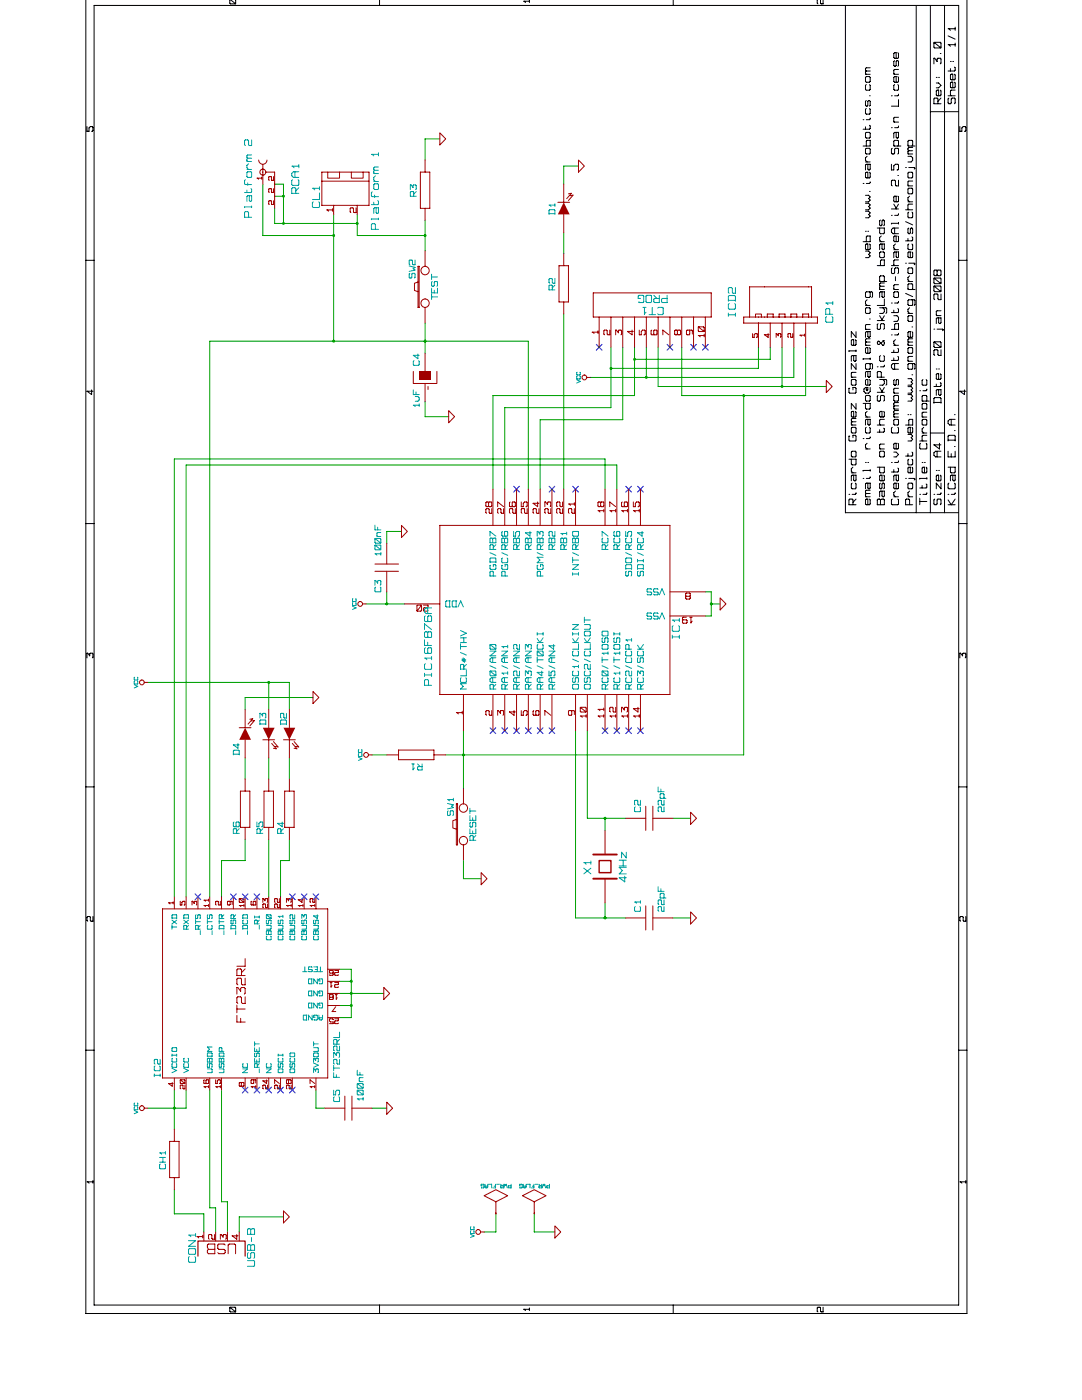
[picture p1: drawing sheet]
<svg xmlns="http://www.w3.org/2000/svg" width="216mm" height="279mm" viewBox="0 0 216 279" stroke-linecap="round" stroke-linejoin="round" font-family="sans-serif">
<g fill="none" stroke="#000" stroke-width=".2">
<path d="M45.9 -.1v.7l.1 .2h.9l.1-.2v-.7M46 -.1l1 .9M75.7 -.1v1.2M105.6 0v.5M134.3 -.1v1.2M163.1 -.1v.7l.1 .2M164.2 -.1v.9h-.3l-.2-.2v-.7M192.9 -.1v262.2h-175.8v-262.2M18.8 1.1h172.5v259.4h-172.5zM104.5 .2h1.1M104.6 .2l.3 .3M168.7 1.1v101.2h22.6"/>
<path d="M172.7 14.8h.9M172.9 15.3h.6l.1 .2v.7l-.1 .2h-.6l-.2-.2v-.7zM172.9 14.2h.7M172.9 16.9l-.2 .1v.8l.2 .2h.6l.1-.2v-.8l-.1-.1M172.9 14.2l-.2 .1v.4l.2 .1M173.5 19.1h.1M173.6 13.5h-.7l-.2 .2v.3l.2 .2M177.9 19.1h.1M178.3 14.8h1M178.5 12.1l-.2 .2v.8l.2 .1 .3-.1v-.8l.3-.2 .2 .2v.8l-.2 .1M178.5 16.9l-.2 .1v.8l.2 .2h.6l.2-.2v-.8l-.2-.1M179.1 15.3l.2 .2v.7l-.2 .2h-.6l-.2-.2v-.7l.2-.2h.3v1.1"/>
<path d="M179.1 10.5l.2 .2v.8l-.2 .1h-.6l-.2-.1v-.8l.2-.2h.3v1.1M179.3 18.8l-.2 .3h-.6M179.3 19.9v1.3h-1.4M179.3 13.9h-.8l-.2 .1v.7l.2 .1M182.8 1.1v101.2M185.6 1.1v101.2M186.4 12.8v-1.2h.1l.5 .7v-.5l.2-.2h.4l.2 .2v.8l-.2 .2M186.4 8.4l1.4 1.2M186.5 8.4h1.1l.2 .2v.8l-.2 .2h-1.1l-.1-.2v-.8zM186.8 16.6h.5l.5 .4-.5 .5h-.5M186.8 15.5h.2M187.3 15.5h.2"/>
<path d="M187.6 18l.2 .2v.7l-.2 .2h-.6l-.2-.2v-.7l.2-.2h.3v1.1M187.6 10.7h.2M187.8 19.6l-.6 .6M188.5 1.1v101.2M189.2 19.1h1.4M189.2 8.9h1.4M189.2 7.2l1.4 .6M189.2 5.7h1.4M189.3 19.6l-.1 .1v.8l.1 .2h.3l.2-.2v-.8l.2-.1h.4l.2 .1v.8l-.2 .2M189.3 8.9l.3 .3M189.3 5.7l.3 .4M189.6 13.7v.5"/>
<path d="M189.6 12.3h.2M190.1 12.3h.2M190.4 13.4l.2 .1v.5l-.2 .2h-1.2M190.4 14.8l.2 .2v.8l-.2 .1h-.6l-.2-.1v-.8l.2-.2h.3v1.1M190.4 16.4l.2 .2v.8l-.2 .1h-.6l-.2-.1v-.8l.2-.2h.3v1.1M190.6 5.4v.7M190.6 8.6v.6M190.6 18h-.8l-.2 .2v.7l.2 .2M17.4 25.3v.9h.4v-.7l.2-.2h.4l.1 .8-.2 .1M172.2 29.1h1.4v-1.1h-.6l-.1 .2v.9M172.2 36.6h.2M172.2 23.9h.2"/>
<path d="M172.7 39h.6l.3 .3-.3 .3 .3 .3-.3 .4h-.6M172.7 32.3h.9M172.7 25.3v.5M172.9 29.6h.6l.1 .2v.8l-.1 .1h-.6l-.2-.1v-.8zM172.9 26.4h.6l.1 .2v.8l-.1 .2h-.6l-.2-.2v-.8zM172.9 20.1l-.2 .1v.8l.2 .2 .3-.2v-.8l.3-.1 .1 .1v.8l-.1 .2M172.9 21.6l-.2 .2v.8l.2 .2h.6l.1-.2v-.8l-.1-.2M173 31.2l-.3 .3v.5l.3 .3M173.2 32.8v.9l.1 .2 .3-.2v-.9h-.7l-.2 .2v.9M173.5 34.4l.1 .1v.8l-.1 .2h-.6l-.2-.2v-.8l.2-.1h.3v1.1M173.5 25l.1 .1v.5l-.1 .2h-1.3M173.5 38.2h.1"/>
<path d="M173.6 23.6l-.1 .3h-.6M173.6 36.3l-.1 .3h-.6M177.9 32.8v1.1h.4v-.8l.4-.3h.4l.2 .2v.7l-.3 .2M177.9 25.5h.1M178 29.6l-.1 .2v.8l.1 .1h.3l.2-.1v-.8l.2-.2h.4l.2 .2v.8l-.2 .1M178.3 29.1h1.5M178.3 24.4h1M178.5 29.1l-.2-.1v-.8l.2-.2h.6l.2 .2v.8l-.2 .1M178.8 26.4v1l.2 .2 .3-.2v-1h-.8l-.2 .2v1M179.1 39.1l.2 .2v.8l-.2 .2h-.6l-.2-.2v-.8l.2-.2h.3v1.2M179.1 35h.2M179.3 36v1.1h-.5l-.1-.2v-.8l-.2-.1h-.5l-.1 .1v.8l.1 .2"/>
<path d="M179.3 25.1l-.2 .4h-.6M179.3 23.4h-.8l-.2 .2v.6l.2 .2M180.7 33.4h.2M181.2 31.2h.6l.3 .3v.5l-.3 .3h-.6M181.2 37.1h.9M181.2 30.7h.9M181.2 29.1h1.4M181.3 29.1l-.1-.1v-.8l.1-.2h.7l.1 .2v.8l-.1 .1M181.3 30.1l-.1 .2v.3l.1 .1M181.3 34.4h.7l.1 .1v.8l-.1 .2h-.7l-.1-.2v-.8zM181.3 37.6h.7l.1 .1v.8l-.1 .2h-.7l-.1-.2v-.8zM181.3 33.4h1.1l.2 .2-.2 .1"/>
<path d="M181.3 30.1h.8M181.5 39.1l-.3 .4v.4l.3 .4M182.1 29.4h-.8l-.1 .2v.3l.1 .2M182.1 36.1h-.8l-.1 .2v.6l.1 .2M185.6 22.3h5.7M187.2 20.7v-1l-.2-.1h-.5l-.1 .1v1h1.4M191.5 25.3v.9h.4v-.7l.3-.2h.4l.1 .8-.3 .1M17.1 51.9h1.7M172.2 48.2h1.4v-1.1h-.6l-.1 .2v.9M172.7 50.1h.6l.3 .4-.3 .3 .3 .3-.3 .3h-.6M172.7 42.2h.6l.3 .3-.3 .3 .3 .3-.3 .4h-.6M172.7 40.6h.6l.3 .3-.3 .3 .3 .3-.3 .4h-.6"/>
<path d="M172.7 46.2h.2M173 59.8l-.3 .3v.5l.3 .4M173.2 46.2h.1M173.5 58.2l.1 .2v.8l-.1 .2h-.6l-.2-.2v-.8l.2-.2h1l.2 .2v.8l-.2 .2M173.5 48.7l.1 .2v.8l-.1 .1h-.6l-.2-.1v-.8l.2-.2h.3v1.1M175 45.5h1.5v1l-.2 .1h-.6l-.2-.1v-1M175 53h1.5v-1.1h-.7l-.1 .1v1M175.5 57.8h1M175.5 56.2h1.4M175.5 48.2h1M175.7 50.3h.6l.2 .2v.7l-.2 .2h-.6l-.2-.2v-.7zM175.7 43.9l-.2 .2v.8l.2 .2 .3-.2v-.8l.3-.2 .2 .2v.8l-.2 .2"/>
<path d="M175.7 56.2l-.2-.2v-.8l.2-.1h.6l.2 .1v.8l-.2 .2M175.7 57.1l-.2 .2v.3l.2 .2M175.7 57.1h.8M175.8 47.1l-.3 .3v.5l.3 .3M176 58.2v1l.2 .2 .3-.2v-1h-.8l-.2 .2v1M176 48.7v1l.2 .1 .3-.1v-1h-.8l-.2 .2v.9M176.5 59.7v1.3h-1.5M176.5 56.5h-.8l-.2 .1v.4l.2 .1M177.9 53h1.4M177.9 43h.1M177.9 41.7h1.4M178 53.5l-.1 .1v.8l.1 .2h.3l.2-.2v-.8l.2-.1h.4l.2 .1v.8l-.2 .2"/>
<path d="M178.3 57.8h1M178.3 49.8h1M178.3 40.7l.5 .8M178.5 58.2h.6l.2 .2v.8l-.2 .2h-.6l-.2-.2v-.8zM178.5 45.5v1.1M178.7 48.7l-.4 .3v.5l.4 .3M178.7 55.2v.8M178.8 50.3v.9l.2 .2 .3-.2v-.9h-.8l-.2 .2v.9M178.8 41.5v.2M179.1 47.1l.2 .2v.8l-.2 .1h-.6l-.2-.1v-.8l.2-.2h.3v1.1M179.3 45.5h-1.1l-.3 .3v.5l.3 .3h1.1M179.3 42.6l-.2 .4h-.6"/>
<path d="M179.3 44.4v.3M179.3 44.6h-1.4v.1M179.3 51.9h-.8l-.2 .1v.8l.2 .2M179.3 56.8h-.8l-.2 .2v.6l.2 .2M179.3 40.7l-.5 .8M180.7 58.6l1.4 .6M180.7 52.5h.2M180.7 44.2l1.4 .7M180.7 41.9h1.4M181.2 47.6v.5M181.2 57.8h1.4M181.2 56.2h.9"/>
<path d="M181.2 40.3h.9M181.3 48.7l-.1 .2v.8l.1 .1h.7l.1-.1v-.8l-.1-.2M181.3 42.3l-.1 .2v.8l.1 .2h.7l.1-.2v-.8l-.1-.2M181.3 45.5l-.1 .2v.8l.1 .1 .3-.1v-.8l.4-.2 .1 .2v.8l-.1 .1M181.3 53.5h.7l.1 .1v.8l-.1 .2h-.7l-.1-.2v-.8zM181.3 57.8l-.1-.2v-.8l.1-.2h.7l.1 .2v.8l-.1 .2M181.3 52.5h1.1l.2 .2-.2 .1M181.5 55.1l-.3 .3v.5l.3 .3M182 59.8l.1 .2v.8l-.1 .2h-.7l-.1-.2v-.8l.1-.2h1.1l.2 .2v.8l-.2 .2M182 50.3l.1 .2v.7l-.1 .2h-.7l-.1-.2v-.7l.1-.2h.3v1.1M182 47.3l.1 .1v.5l-.1 .2h-1.3M182.1 40.7h-.8l-.1 .2v.8l.1 .2"/>
<path d="M186.4 57.1l1.4 1.1M186.4 55.5l1.4 1.1M186.5 55.5h1.1l.2 .2v.8l-.2 .1h-1.1l-.1-.1v-.8zM186.5 57.1h1.1l.2 .1v.8l-.2 .2h-1.1l-.1-.2v-.8zM187 54.1l-.2-.2h-.3l-.1 .2v.8l.1 .1h.3l.2-.1M187 54.1l.2-.2h.4l.2 .2v.8l-.2 .1h-.4l-.2-.1M187 54.1v.8M187.8 58.7v1.1h-.5l-.1-.2v-.8l-.2-.1h-.5l-.1 .1v.8l.1 .2M191.3 51.9h1.6M18.3 77.8v1l-.9-.7h1.1M169.6 77.5h-.2v.8l.2 .2h1.1l.1-.2v-.8l-.1-.2h-.5v.5M169.9 75.3h.9"/>
<path d="M170 75.7h.7l.1 .2v.8l-.1 .2h-.7l-.1-.2v-.8zM170.3 71v.9l.2 .2 .3-.2v-.9h-.8l-.1 .1v1M170.7 67.8l.1 .2v.7l-.1 .2h-.7l-.1-.2v-.7l.1-.2h.3v1.1M170.8 70h-1.4v.2M170.8 66.2v1.1l-.9-1.1v1.1M170.8 69.9v.3M170.8 72.6v1.1l-.9-1.1v1.1M170.8 74.3h-.8l-.1 .2v.6l.1 .2M172.7 68.9h.9M172.7 61h.9M172.7 65.7h.9M172.9 78.9h.6l.1 .2v.8l-.1 .2h-.6l-.2-.2v-.8z"/>
<path d="M172.9 77.3v.5l.1 .2 .2-.2v-.5h-.5l-.3 .3v.5l.3 .4h.6l.3-.4v-.8M172.9 68.3h.7M172.9 61.4h.6l.1 .2v.8l-.1 .2h-.6l-.2-.2v-.8zM172.9 68.3l-.2 .1v.3l.2 .2M173.2 66.2v1l.1 .1 .3-.1v-1h-.7l-.2 .2v.9M173.2 74.1v1l.1 .2 .3-.2v-1h-.7l-.2 .2v1M173.5 75.7l.1 .2v.8l-.1 .2h-.6l-.2-.2v-.8l.2-.2h.3v1.2M173.5 69.4l.1 .1v.8l-.1 .2h-.6l-.2-.2v-.8l.2-.1h.3v1.1M173.5 72.6l.1 .1v.8l-.1 .2h-.6l-.2-.2v-.8l.2-.1h1l.2 .1v.8l-.2 .2M173.5 63.7h.1M173.6 67.6h-.7l-.2 .2v.3l.2 .2M173.6 64.8h-.7l-.2 .1v.7l.2 .1"/>
<path d="M173.6 71.4v.4M173.6 71.6h-1.4v.2M175 78.3h1.5M175 73.2h.2M175 64h1.5M175.2 78.9l-.2 .2v.8l.2 .2h.3l.2-.2v-.8l.1-.2h.5l.2 .2v.8l-.2 .2M175.2 64.6l-.2 .2v.8l.2 .1h.3l.2-.1v-.8l.1-.2h.5l.2 .2v.8l-.2 .1M175.5 75.7h1.3l.1 .2v.8l-.1 .2M175.5 77.3l.5 .8M175.5 61.4h1.3l.1 .2v.8l-.1 .2M175.5 63l.5 .8M175.7 71l-.2 .1v.8l.2 .2h.6l.2-.2v-.8l-.2-.1"/>
<path d="M175.8 75.3v-1l-.1-.2h-.5l-.2 .2v1h1.5M176 63.8v.2M176 78.1v.2M176.2 75.7l.3 .4v.4l-.3 .4h-.7M176.2 68a.65 .65 0 0 1 .1 .9h-.1l-.8-.8h-.2l-.2 .3 .2 .3h.2l1.1-.7M176.2 61.4l.3 .3v.5l-.3 .4h-.7M176.5 72.9l-.2 .3h-.6M176.5 77.3l-.5 .8M176.5 63l-.5 .8M177.9 65.7h1.4v-1.1h-.6l-.2 .2v.9M177.9 66.8h.1M177.9 60.5h.1"/>
<path d="M178.3 63h.7l.3 .3v.5l-.3 .3h-.7M178.3 78.5h1M178.3 68.9h1M178.3 61.9v.5M178.3 69.9v.4M178.3 71.4v.5M178.5 78.9h.6l.2 .2v.8l-.2 .2h-.6l-.2-.2v-.8zM178.5 75.7l-.2 .2v.8l.2 .2 .3-.2v-.8l.3-.2 .2 .2v.8l-.2 .2M178.5 72.6v1.1M178.7 67.8l-.4 .3v.5l.4 .3M179.1 61.6l.2 .1v.5l-.2 .2h-1.2M179.1 69.5l.2 .2v.5l-.2 .1h-1.2"/>
<path d="M179.1 71.1l.2 .2v.5l-.2 .1h-1.2M179.3 72.6h-1.1l-.3 .3v.5l.3 .3h1.1M179.3 60.1l-.2 .4h-.6M179.3 66.5l-.2 .3h-.6M179.3 77.5h-.8l-.2 .1v.7l.2 .2M181.2 78.8h.6l.3 .3-.3 .3 .3 .3-.3 .4h-.6M181.2 75.6h.6l.3 .3-.3 .3 .3 .3-.3 .4h-.6M181.2 77.2h.6l.3 .3-.3 .3 .3 .3-.3 .4h-.6M181.2 72.1h.9M181.2 68.9h.9M181.2 62.6h.9M181.3 63h.7l.1 .2v.8l-.1 .1h-.7l-.1-.1v-.8z"/>
<path d="M181.3 68.3l-.1 .1v.3l.1 .2M181.3 69.4h.7l.1 .1v.8l-.1 .2h-.7l-.1-.2v-.8zM181.3 68.3h.8M181.5 61.4l-.3 .3v.5l.3 .4M182 72.6l.1 .1v.8l-.1 .2h-.7l-.1-.2v-.8l.1-.1h1.1l.2 .1v.8l-.2 .2M182 66.2l.1 .2v.8l-.1 .1h-.7l-.1-.1v-.8l.1-.2h.3v1.1M182 74.8h.1M182 65.3h.1M182.1 67.6h-.8l-.1 .2v.3l.1 .2M182.1 71.1h-.8l-.1 .2v.6l.1 .2M183.5 78h.2M184.2 75.7l-.2 .2v.8l.2 .2h.6l.1-.2v-.8l-.1-.2"/>
<path d="M184.9 77.6l-.1 .4h-.6M186.4 68.2l1.4 1.1M186.4 65.7h.1M186.5 68.2h1.1l.2 .2v.8l-.2 .1h-1.1l-.1-.1v-.8zM186.8 76.7v.4M186.8 73.6h.2M186.8 63h1M187 65.7h1.1l.1 .1-.1 .2M187.3 63.4v1l.2 .2 .3-.2v-1h-.8l-.2 .2v1M187.3 77.8v.9l.2 .2 .3-.2v-.9h-.8l-.2 .1v1M187.3 73.6h.2M187.6 74.6l.2 .1v.8l-.2 .2h-.6l-.2-.2v-.8l.2-.1h.3v1.1"/>
<path d="M187.6 76.3l.2 .2v.5l-.2 .1h-1.2M187.8 69.8v1.1h-.5l-.1-.1v-.8l-.2-.2h-.5l-.1 .2v.8l.1 .1M187.8 62h-.8l-.2 .2v.6l.2 .2M192.4 77.8v1l-.9-.7h1.2M169.4 98.7h.2M169.4 91.6h1.4v1l-.1 .2h-.7l-.1-.2v-1M169.6 87h-.2v.8l.2 .2h1.1l.1-.2v-.8l-.1-.1h-.5v.5M169.9 94.4h.9M169.9 84.8h.9M170 96.4l-.1 .2v.8l.1 .2h.7l.1-.2v-.8l-.1-.2M170 90.1h.7l.1 .1v.8l-.1 .2h-.7l-.1-.2v-.8zM170 85.3h.7l.1 .2v.7l-.1 .2h-.7l-.1-.2v-.7z"/>
<path d="M170 84.2l-.1 .1v.4l.1 .1M170 84.2h.8M170.2 93.2l-.3 .4v.4l.3 .4M170.3 94.8v1l.2 .2 .3-.2v-1h-.8l-.1 .2v1M170.7 82.1l.1 .2v.8l-.1 .1h-.7l-.1-.1v-.8l.1-.2h.3v1.1M170.8 98.3l-.1 .4h-.7M170.8 99.6l-.6 .7M170.8 80.5v1.1l-.9-1.1v1.1M170.8 83.5h-.8l-.1 .2v.3l.1 .2M172.2 95.5h.2M172.2 80.5h1.4v1l-.1 .1h-.6l-.2-.1v-1M172.2 87.5h.2"/>
<path d="M172.7 92.3h.2M172.7 89.6h.9M172.7 83.2h.9M172.7 99.1h.9M172.9 85.3l-.2 .2v.7l.2 .2h.6l.1-.2v-.7l-.1-.2M172.9 98.5l-.2 .2v.3l.2 .1M172.9 98.5h.7M173 82.1l-.3 .3v.5l.3 .3M173 88.5l-.3 .3v.5l.3 .3M173.2 96.4v1l.1 .2 .3-.2v-1h-.7l-.2 .2v1M173.2 83.7v1l.1 .1 .3-.1v-1h-.7l-.2 .2v.9M173.2 92.3h.1"/>
<path d="M173.5 99.6l.1 .2v.8l-.1 .1h-.6l-.2-.1v-.8l.2-.2h.3v1.1M173.6 93.9h-1.4v.1M173.6 95.1l-.1 .4h-.6M173.6 97.8h-.7l-.2 .2v.3l.2 .2M173.6 87.2l-.1 .3h-.6M173.6 93.7v.3M175 93.2h1.5v1l-.2 .2h-.6l-.2-.2v-1M175 84.8h1.5M175.2 99.6h.3l.2 .2 .6-.2 .2 .2v.9h-1.5v-.9zM175.5 89.6h1M175.5 85.8v.4M175.7 96.4l-.2 .2v.8l.2 .2 .3-.2v-.8l.3-.2 .2 .2v.8l-.2 .2"/>
<path d="M175.7 90.1h.6l.2 .1v.8l-.2 .2h-.6l-.2-.2v-.8zM175.7 99.8v.9M176 98v1l.2 .1 .3-.1v-1h-.8l-.2 .2v.9M176.3 94.8l.2 .2v.8l-.2 .2h-.6l-.2-.2v-.8l.2-.2h.3v1.2M176.3 82.1l.2 .2v.8l-.2 .1h-.6l-.2-.1v-.8l.2-.2h.3v1.1M176.3 85.5l.2 .1v.5l-.2 .1h-1.3M176.5 83.7h-.8l-.2 .2v.8l.2 .1M176.5 88.6h-.8l-.2 .2v.6l.2 .2M177.9 92.3h.1M178 99.6l-.1 .2v.8l.1 .1h1.1l.2-.1v-.8l-.2-.2M178 85.3l-.1 .2v.7l.1 .2h1.1l.2-.2v-.7l-.2-.2M178.3 90.2h.5l.5 .5-.5 .5h-.5"/>
<path d="M178.3 83.2h1M178.3 81.6h1M178.3 99.1h1M178.3 93.7v.5M178.5 83.7h.6l.2 .2v.8l-.2 .1h-.6l-.2-.1v-.8zM178.5 81l-.2 .2v.3l.2 .1M178.5 82.6l-.2 .2v.3l.2 .1M178.5 82.6h.8M178.5 81h.8M178.7 98l-.4 .3v.5l.4 .3M178.8 94.8v1l.2 .2 .3-.2v-1h-.8l-.2 .2v1M179.1 96.4l.2 .2v.8l-.2 .2h-.6l-.2-.2v-.8l.2-.2h.3v1.2"/>
<path d="M179.1 88.5l.2 .1v.8l-.2 .2h-.6l-.2-.2v-.8l.2-.1h.3v1.1M179.1 93.4l.2 .2v.4l-.2 .2h-1.2M179.3 92l-.2 .3h-.6M179.3 80.3h-.8l-.2 .2v.3l.2 .2M179.3 81.9h-.8l-.2 .2v.3l.2 .2M180.7 84.8h1.4v-1.1h-.6l-.2 .2v.9M180.7 95.5h.2M181.2 82.8h.1M181.2 86.7h.6l.3 .3-.3 .4 .3 .3-.3 .3h-.6M181.2 99.1h.9M181.2 90.5v.5M181.3 96.4h.7l.1 .2v.8l-.1 .2h-.7l-.1-.2v-.8z"/>
<path d="M181.3 95.5h1.1l.2 .1-.2 .2M181.3 91.6l-.1 .2v.8l.1 .2h.7l.1-.2v-.8l-.1-.2M181.5 98l-.3 .3v.5l.3 .3M181.6 82.8h.2M182 93.2l.1 .2v.8l-.1 .2h-.7l-.1-.2v-.8l.1-.2h.3v1.2M182 85.3l.1 .2v.7l-.1 .2h-.7l-.1-.2v-.7l.1-.2h.3v1.1M182 90.2l.1 .2v.5l-.1 .1h-1.3M183.5 98.7h.2M183.5 99.4v1.3M183.5 88h1.4M183.7 88.5l-.2 .1v.8l.2 .2h1.1l.1-.2v-.8l-.1-.1M184 96.9v.5"/>
<path d="M184 92.3h.2M184 86.4h.9M184 83.2h.9M184 80.1h1.4M184.2 80.1l-.2-.2v-.8l.2-.2h.6l.1 .2v.8l-.1 .2M184.2 83.7h.6l.1 .2v.8l-.1 .1h-.6l-.2-.1v-.8zM184.2 80.5h.6l.1 .2v.8l-.1 .1h-.6l-.2-.1v-.8zM184.3 85.3l-.3 .3v.5l.3 .3M184.5 92.3h.1M184.8 93.2l.1 .2v.8l-.1 .2h-.6l-.2-.2v-.8l.2-.2h.3v1.2M184.8 96.6l.1 .1v.5l-.1 .2h-1.3M184.9 98.3l-.1 .4h-.6"/>
<path d="M184.9 86.9h-.7l-.2 .1v.8l.2 .2M184.9 95.5h-1.4v.1M184.9 95.3v.3M184.9 82.3h-.7l-.2 .1v.7l.2 .1M185.6 86.4h2.9M186.4 80.3h1.4M186.4 80.5v-1l.1-.1h1.1l.2 .1v1M186.4 98.7h.1M186.5 99.6l-.1 .2v.8l.1 .1h.3l.2-.1v-.8l.2-.2h.4l.2 .2v.8l-.2 .1M186.8 93.9h.2M187 90.1v1.1M187.3 93.9h.2"/>
<path d="M187.5 88.5v1.1l-1.1-.8h1.4M187.6 94.8l.2 .2v.8l-.2 .2h-.6l-.2-.2v-.8l.2-.2h.3v1.2M187.8 90.1h-1.1l-.3 .3v.5l.3 .3h1.1M187.8 96.4v1.2l-1-1.2v1.2M187.8 98.3l-.2 .4h-.6M189.2 98.7h.1M189.2 88v-1l.1-.1h1.1l.2 .1v1M189.2 90.1v1.1h1.4v-1.1M189.2 93.2h1.4v1l-.2 .2h-.6l-.2-.2v-1M189.2 87.8h1.4M189.3 96.4l-.1 .2v.8l.1 .2h1.1l.2-.2v-.8l-.2-.2M189.8 83.7v1.1"/>
<path d="M189.8 90.5v.7M190.1 94.8v1l.2 .2 .3-.2v-1h-.8l-.2 .2v1M190.4 89.1h.2M190.4 85.9h.2M190.4 82.8h.2M190.6 99.6l-.8 1.1-.6-.9M190.6 98.3l-.2 .4h-.6M190.6 83.7h-1.1l-.3 .3v.5l.3 .3h1.1M17.1 104.5h1.7M170.2 100.7v-.9l-.2-.2h-.4l-.2 .2v.9h1.4M181.5 100.7v-.9l-.2-.2h-.4l-.2 .2v.9h1.4M183.5 100.1h1.4"/>
<path d="M189.2 100.7h1.4M191.3 104.5h1.6M17.4 131.3v-.9l.5 .5 .1-.5h.4l.1 .1-.1 .8M191.5 131.3v-.9l.6 .5 .1-.5h.4l.1 .1-.1 .8M17.1 157h1.7M191.3 157h1.6M18.5 182.9v.9h-.3l-.2-.1-.1-.8h-.4l-.1 .2v.6l.1 .1M192.7 182.9v.9h-.4l-.1-.1-.1-.8h-.4l-.2 .2v.6l.2 .1M17.1 209.6h1.7M191.3 209.6h1.6M17.4 235.9h1.1M17.5 235.9l.3 .2"/>
<path d="M18.5 235.6v.5M191.5 235.9h1.2M191.7 235.9l.2 .2M192.7 235.6v.5M45.9 260.9l1.1 .9M46 260.9h.9l.1 .1-.1 .8h-.9l-.1-.1v-.7zM75.7 260.5v1.6M104.5 261.3h1.1M104.6 261.3l.3 .3M105.6 261v.6M134.3 260.5v1.6M164.2 260.9v.9h-.3l-.2-.1-.1-.8h-.4l-.1 .1v.7l.1 .1"/>
</g>
<g fill="none" stroke="#a00000" stroke-width=".2">
<path d="M51.3 35.6h.9M51.4 35.6l.2 .2M51.6 31.9a.82 .82 0 0 0 .8 .9 .82 .82 0 0 0 .9-.9M52.2 35.3v.5M52.4 32.9v3.9M53 34.3h1.8v7.3M54.6 35.2v.8l-.4-.1-.2-.7-.4 .1 .1 .7M54.6 37.7v.7l-.4-.1-.2-.6h-.4l.1 .7M64.2 34.3h9.4v6.7h-9.4zM64.2 36.2h9.4M65.4 34.3v1.3h2.4v-1.3M70.1 34.3v1.3h2.4v-1.3"/>
<path d="M83.9 34.3h1.9v7.3h-1.9zM84.8 31.9v2.4M87.8 26.5l1.1 1.2-1.1 1.2zM115.4 31.9l1.2 1.2-1.2 1.2zM54.6 40.1v.7l-.4-.1-.2-.6-.4 .1 .1 .6M65.2 41.9h1.1M65.3 41.9l.3 .3M66.3 41.6v.6M66.6 41v1.8M71 41.5v.9h-.3l-.2-.1-.1-.8h-.4l-.1 .1v.7l.1 .1M71.3 41v1.8M83.4 56.3l-.7 .2v1.5l.7 .2"/>
<path d="M83.4 53.2h.2v8.1h-.2zM84.8 41.6v2.4M84.8 50v3.2M118.4 58.5h23.5v4.8h-23.5zM84.8 61.3v3.2M117.1 75.3h.7M118.1 66.3h1.2M118.3 66.3l.2 .3M119.3 66v.6M119.6 63.3v6M121.7 65.9v.9h-.4l-.1-.1-.2-.8h-.4l-.1 .1v.7l.1 .1M121.9 63.3v6"/>
<path d="M122.8 66.8v-.9l.6 .5 .1-.5h.4l.1 .1-.1 .8M124.3 63.3v6M126.1 65.9v.9l-.9-.7h1.2M126.6 63.3v6M127.6 65.9v.9h.4v-.7l.2-.2h.4l.1 .8-.2 .1M129 63.3v6M130.1 65.9l-.2 .1v.7l.2 .1h.9l.1-.8-.1-.1h-.4l-.1 .1 .1 .8M131.3 63.3v6M132.3 66.8v-.9l1.1 .9M133.7 63.3v6M135.2 66l-.2-.1-.4 .1v.7l.2 .1 .4-.1M135.2 66l.1-.1h.4l.1 .1-.1 .8h-.4l-.1-.1"/>
<path d="M135.2 66v.7M136 63.3v6M137.5 65.9l.1 .8-.1 .1h-.4l-.1-.1v-.7l.1-.1h.9l.2 .8M138.4 63.3v6M139.3 67h1.2M139.3 65.2l1.2 1M139.5 65.2h.9l.1 .2-.1 .8h-.9l-.2-.2v-.6zM139.5 67l.2 .2M140.5 66.7v.5M140.7 63.3v6M148.4 63.3h14.7v1.2h-14.7zM149.6 63.3v-6.1h12.3v6.1"/>
<path d="M150.2 66.6v.7h.3v-.5l.2-.2h.3l.1 .6-.2 .1M150.7 63.3v-.6h1.2v.6M151.3 64.5v4.8M153.1 63.3v-.6h1.2v.6M153.3 66.6v.7l-.8-.5h1M153.7 64.5v4.8M154.9 67.3v-.7l.4 .4v-.3l.4-.1v.7M155.5 63.3v-.6h1.1v.6M156 64.5v4.8M157.8 63.3v-.6h1.2v.6M158.2 66.6v.7l-.4-.1-.2-.6-.4 .1 .1 .6M158.4 64.5v4.8"/>
<path d="M159.6 66.9h.9M159.7 66.9l.2 .2M160.2 63.3v-.6h1.1v.6M160.5 66.7v.4M160.8 64.5v4.8M164.9 75.9l1.2 1.2-1.2 1.2zM89.5 82l1.2 1.2-1.2 1.2zM74.8 114h4.7M74.8 112.6h4.7M77.2 108.5v4.1M77.2 114v4.1M80.1 104.9l1.2 1.2-1.2 1.2z"/>
<path d="M143.7 119.3l1.2 1.2-1.2 1.2zM28.8 136.2h.7M62.5 138l1.1 1.2-1.1 1.2zM72.3 120.5h.7M73.5 150.7h.7M92.5 157.3v3.1M34.6 180v.4M34.8 179v2.4M36 179.9v.7h.3v-.5l.2-.2h.3l.1 .6-.2 .1M37.1 179v2.4M39.5 179v2.4M40.7 179.7h.9"/>
<path d="M40.8 179.7l.2 .2M41.6 179.4v.5M41.9 179v2.4M44 179.9v.7l-.4-.1-.1-.6-.5 .1 .1 .6M44.2 179v2.4M45.8 179.9l.1 .6h-.5l.1-.6h.7l.1 .6M46.6 179v2.4M47.7 179.4l.9-.1 .1 .7-.8 .1zM47.7 179.3l1 .8M48.9 179v2.4M50.2 179.9l-.1 .1 .1 .6h.7l.1-.6h-.5l.1 .6M51.3 179v2.4"/>
<path d="M53.6 179v2.4M55.7 179.3v.8l-.4-.1-.1-.7-.4 .1 .1 .7M56 179v2.4M58.3 179v2.4M60.3 179.3v.8l-.8-.5h1M60.7 179v2.4M62.8 179.3v.8l-.4-.1-.1-.7-.4 .1 .1 .7M63 179v2.4M91.1 163.6l-.7 .2v1.4l.7 .3M91.1 160.4h.2v8.2h-.2zM92.5 168.6v3.1M96 174.2l1.2 1.2-1.2 1.2z"/>
<path d="M137.8 162.1l1.2 1.2-1.2 1.2zM32.4 181.4h33v33.7h-33zM33.6 180.2h1M33.7 180.2l.2 .2M38.3 180.6v-.7l.4 .4v-.3l.5-.1v.7M40.7 180.7h.9M40.8 180.7l.2 .2M41.6 180.5v.4M47.3 198.4v-1.3h.2l.5 .7v-.5l.2-.2h.5l.2 .2v.9l-.2 .2M47.7 180.7h1M47.9 180.7l.2 .2M48.2 194.7v-1.1l-.2-.2h-.5l-.2 .2v1.1h1.6"/>
<path d="M48.7 180.5v.4M48.9 195.2v1.3h-.5l-.2-.1v-1l-.2-.2h-.5l-.2 .2v1l.2 .1M48.9 198.9v1.4h-.5l-.2-.2v-1l-.2-.2h-.5l-.2 .2v1l.2 .2M48.9 191.3v1.5h-1.6M48.9 193.4l-.7 .7M52.4 180.1v-.8l.5 .5v-.4l.4-.1v.8M53.4 180.4v.7h-.4l-.1-.7-.5 .1 .2 .6M55.7 180.4v.7h-.4l-.1-.7-.4 .1 .1 .6M57.2 180.7h.9M57.2 180.1v-.8l.4 .5v-.4l.4-.1v.8M57.3 180.7l.2 .2M58.1 180.5v.4"/>
<path d="M59.5 180.7h1M59.6 180.7l.2 .2M60.5 180.5v.4M61.9 180.7h.9M62 180.7l.2 .2M62.8 180.5v.4M65.4 198.3h2.4M65.4 195.9h2.4M65.4 193.4h2.4M65.8 199v-.5h.6v.5M65.8 199v.5h.6v-.5M65.8 199h.6"/>
<path d="M65.8 196.1h.5M66.1 196.1v1M66.3 196.7l-.2 .2M66.5 194.1l-.1 .1h-.6v-.5l.7 .1v.7l-.1 .1h-.6l-.1-.1M66.8 193.7h.7l-.1 .4h-.5l-.1 .1 .1 .4h.5l.1-.1M66.8 196.1h.7l-.1 .4h-.5l-.1 .1 .1 .5h.5l.1-.2M66.9 198.5h.4M67.1 198.5v1M67.3 199.1l-.2 .2M76.6 197.1l1.2 1.2-1.2 1.2zM137.8 182l1.2 1.2-1.2 1.2zM34.4 216v.8l-.8-.6h1"/>
<path d="M34.8 215.1v2.4M36 215.6l.8-.1 .1 .6-.8 .1zM36 215.5l.9 .7M36.9 216.6v.7l-.4-.1-.1-.6-.4 .1 .1 .6M37.1 215.1v2.4M40.7 216.9h.9M40.8 215.5l-.1 .1 .1 .6h.7l.1-.6h-.5l.1 .6M40.8 216.9l.2 .2M41.6 216.7v.4M41.9 215.1v2.4M43 215.5v.7h.4v-.5l.2-.2h.3l.1 .6-.2 .1M43 216.9h1"/>
<path d="M43.1 216.9l.3 .2M44 216.7v.4M44.2 215.1v2.4M47.3 202.6v1.4h1.6M47.3 200.6v1.5M47.3 201.4h1.6M48 203.2v.8M48.2 216.1h.5v.6h-.5M48.2 216.1h-.5v.6h.5M48.2 216.1v.6M48.9 215.1v2.4M50.1 216.9h.9"/>
<path d="M50.2 216.9l.2 .2M50.5 215.5l.1 .6h-.5l.1-.6h.7l.1 .6M51 216.7v.4M51.3 215.1v2.4M53.2 215.5v.7l-.8-.5h1M53.4 216.6v.7l-.4-.1-.1-.6-.5 .1 .2 .6M53.6 215.1v2.4M54.8 216.2v-.7l.9 .7M55.7 216.6v.7l-.4-.1-.1-.6-.4 .1 .1 .6M56 215.1v2.4M57.6 215.6h.5v.5h-.5M57.6 215.6h-.4v.5h.4"/>
<path d="M57.6 215.6v.5M58.1 216.6v.7l-.4-.1-.1-.6-.4 .1 .1 .6M58.3 215.1v2.4M61.9 216.2v-.7l.9 .7M61.9 216.9h.9M62 216.9l.2 .2M62.8 216.7v.4M63 215.1v2.4M65.4 203.1h2.4M65.4 200.7h2.4M66.5 203.5l-.1-.2-.7 .1v.3l.3 .2h.5v.4h-.8M66.8 203.3h.7l-.1 .4h-.5l-.1 .2 .1 .4h.5l.1-.1"/>
<path d="M67 200.9l-.7 1h.7M68.8 218.7v4.9M70.2 218.7v4.9M77.2 220l1.1 1.2-1.1 1.2zM28.8 221.2h.7M33.8 227.8h1.9v7.2h-1.9zM34.8 225.4v2.4M34.8 235v2.4M64.8 221.2h4M70.2 221.2h4M96.6 238.6l2.3-1.2 2.4 1.2-2.4 1.2zM98.9 239.8v2.5"/>
<path d="M104.2 238.6l2.4-1.2 2.4 1.2-2.4 1.2zM106.6 239.8v2.5M56.6 241.6l1.1 1.3-1.1 1.2zM95.9 245.9h.7M98.9 242.3h.1M106.6 242.3h.1M110.7 244.7l1.2 1.2-1.2 1.2z"/>
<circle cx="52.4" cy="34.3" r=".6"/>
<circle cx="84.8" cy="54" r=".84"/>
<circle cx="84.8" cy="60.5" r=".84"/>
<circle cx="116.6" cy="75.3" r=".48"/>
<circle cx="28.3" cy="136.2" r=".48"/>
<circle cx="71.9" cy="120.5" r=".48"/>
<circle cx="73" cy="150.7" r=".48"/>
<circle cx="92.5" cy="161.3" r=".84"/>
<circle cx="92.5" cy="167.8" r=".84"/>
<circle cx="28.3" cy="221.2" r=".48"/>
<circle cx="95.4" cy="245.9" r=".48"/>
</g>
<g fill="none" stroke="#00a0a0" stroke-width=".2">
<path d="M49 35.9l-.2 .1v.7l.2 .1h1.2M49.3 37.9v.5M49.3 33.8h.9M49.3 32.2h.9M49.4 34.3h.7l.1 .1v.8l-.1 .2h-.7l-.1-.2v-.8zM49.4 31.6l-.1 .1v.4l.1 .1M49.4 36.5v.5M49.4 31.6h.8M49.6 32.7l-.3 .3v.5l.3 .3M49.7 39v1l.2 .2 .3-.2v-1h-.8l-.1 .2v1M50.1 37.6l.1 .2v.5l-.1 .1h-1.3M50.2 27.9v1.1h-.5l-.1-.1v-.8l-.2-.2h-.4l-.2 .2v.8l.2 .1"/>
<path d="M50.2 30.9h-.8l-.1 .2v.3l.1 .2M58.2 33.2h1.4M58.4 35.9l-.2 .1v.8l.2 .2h1.1l.1-.2v-.8l-.1-.1M58.4 33.2l.3 .3M58.9 34.3v1.1M59 38.6v-1l-.1-.1h-.5l-.2 .1v1h1.4M59.6 34.3h-1.1l-.3 .3v.5l.3 .3h1.1M59.6 37.5l-.6 .6M59.6 32.9v.6M62.3 37.6h1.4M62.5 37.6l.3 .3M63.7 37.3v.6"/>
<path d="M63.7 38.5v1.3h-1.4M74.1 30.8h1.4M74.3 38.3l-.2 .1v.7l.2 .1h1.2M74.3 30.8l.3 .3M74.6 36.2h.9M74.6 34.6h.9M74.7 36.7h.7l.1 .2v.8l-.1 .1h-.7l-.1-.1v-.8zM74.7 34l-.1 .2v.3l.1 .1M74.7 38.9v.5M74.7 34h.8M74.9 35.1l-.3 .3v.5l.3 .3M75.5 30.5v.6"/>
<path d="M75.5 33.3h-.8l-.1 .2v.3l.1 .2M81.9 37.8v-.9l.5 .5 .1-.5h.4l.2 .1-.2 .8M82.5 39.2v-.8l-.1-.2h-.4l-.1 .2v.8h1.2M83.1 38.2l-.6 .6M49.6 43.4v-1l-.2-.2h-.4l-.2 .2v1h1.4M50.2 41.3h-1.4v.1M50.2 41.1v.3M62.5 40.3l-.2 .1v.8l.2 .2h1.1l.1-.2v-.8l-.1-.1M74.6 40.4v.4M74.9 45.8v-1l-.2-.2h-.4l-.2 .2v1h1.4M75 41.5v.9l.2 .2 .3-.2v-.9h-.8l-.1 .1v1M75.4 40l.1 .2v.5l-.1 .1h-1.3"/>
<path d="M75.5 43.7h-1.4v.1M75.5 43.5v.3M81.6 53.1l1.2 .3-.4 .2 .4 .3-1.2 .3M81.8 54.5l-.2 .2v.6l.4 .2 .2-.2v-.6l.1-.2h.4l.1 .2-.1 .8M82.8 51.9v.9h-.4l-.1-.1-.1-.8h-.4l-.2 .1v.7l.2 .1M86.1 54.7v1.1M86.1 57.5v1h1.2v-1M86.1 58.7v1.1M86.1 59.2h1.2M86.1 55.3h1.2M86.3 56.2l-.2 .1v.7l.4 .1 .2-.1v-.7l.1-.1h.4l.1 .1-.1 .8M86.7 57.9v.6"/>
<path d="M127.8 59.6h-.5v-.5l.2-.2h.8l.2 .2v1.1l-.2 .2h-.8v-.2M128.9 59.1l.2-.2h.7l.2 .2v1.1l-.2 .2h-.7l-.2-.2zM130.5 58.9l.6 .7M131.6 58.9v1.5h-1l-.1-.2v-.5l.1-.1h1M133.1 58.9v1.5h-.9l-.2-.2v-.5l.2-.1h.9M145.3 59.9h1.4M146.7 57.4v1.1h-.4l-.2-.1v-.8l-.1-.2h-.5l-.2 .2v.8l.2 .1M115.1 75.8l.7 .3-.7 .3M115.2 75.1v.5h.6l-.1-.5M115.2 74.3v.5h.6l-.1-.5M128.3 61.3h.6M128.6 61.3v1.5"/>
<path d="M128.9 62.3l-.3 .3M129.5 62.8h1.3M130.1 61.3v1.5M131.2 61.5l.2-.2h.8l.1 .2v1.1l-.1 .2h-.8l-.2-.2M145.3 60.1v-.9l.2-.2h1.1l.1 .2v.9M145.3 62.8h1.4M145.3 62.5v.6M145.5 60.6l-.2 .1v.8l.2 .2h1.1l.1-.2v-.8l-.1-.1M146.7 62.5v.6M164.8 60.5h1.4M164.9 63.2l-.1 .1v.8l.1 .2h1.1l.2-.2v-.8l-.2-.1M164.9 60.5l.3 .3"/>
<path d="M165.6 62.7v-.9l-.2-.2h-.5l-.1 .2v.9h1.4M166.2 60.2v.6M70.4 119.5v.5h.6v-.5M74.8 116.8v-1l.6 .6 .1-.6h.4l.1 .2-.1 .8M74.8 104.8v.9h1.2M74.8 110.5h1.2M74.8 108.8l1.2 .9M74.8 107.5l1.2 .9M75 117.2l-.2 .1v.7l.2 .1h.9l.1-.1-.1-.8M75 107.5h.9l.1 .1-.1 .8h-.9l-.2-.1v-.7zM75 108.8h.9l.1 .1-.1 .8h-.9l-.2-.1v-.7zM75 110.5l.2 .3"/>
<path d="M75.2 107.1h.8M75.4 105.2v.5M76 110.3v.5M76 106.3l-.8 .1v.5l.2 .2M26.8 136.6l.7 .4-.7 .3M26.9 136v.5h.5v-.5M26.9 135.2v.5h.5v-.5M70.3 121l.7 .3-.7 .3M70.4 120.3v.5h.6v-.5M71.5 151.1l.7 .3-.7 .4M71.6 150.4v.6l.6-.1v-.5M71.6 149.6v.6l.6-.1v-.5"/>
<path d="M89.3 159.6h1.2M89.4 159.6l.3 .2M90.5 159.3v.5M89.3 160.3l1.2 .3-.4 .3 .4 .3-1.2 .2M89.4 161.8l-.1 .2v.6l.1 .2 .4-.2 .2-.8h.4l.1 .2-.1 .8M93.8 161.3v1.1M93.8 162.8v.9h1.1v-.9M93.8 165.4v1h1.1v-1M93.8 161.9h1.1M93.9 164.1l-.1 .1v.7l.1 .1 .4-.1 .1-.8h.4l.1 .1-.1 .8M94.3 163.2v.5M94.3 165.8v.6"/>
<path d="M94.4 167.7v-.8l-.1-.1h-.4l-.1 .1v.8h1.1M94.9 166.8l-.5 .5M34.3 183.3v-.6l.1-.1h.8l.1 .7M34.3 183.2h1M34.3 184.6v.8M34.3 185h1M34.3 183.6l1 .8M35.3 183.6l-1 .8M36.7 183.3v-.6l.1-.1h.7l.1 .7M36.7 183.2h.9M36.7 183.6l.9 .8M37.2 185.4v-.6l-.4-.1-.1 .1v.6h.9"/>
<path d="M37.6 184.7l-.4 .4M37.6 183.6l-.9 .8M39 183.9h1M39 183.5v.9M39.1 182.6l-.1 .6 .4 .1v-.6l.5-.1v.7M39.6 185.4v-.6l-.5-.1-.1 .1v.6h1M40 185.8v.7M40 184.7l-.4 .4M41.4 183.9h.9M41.4 183.5v.9M41.5 184.7l-.1 .1 .1 .6 .8-.1-.1-.6M41.5 182.6l-.1 .6 .3 .1 .1-.6 .4-.1v.7"/>
<path d="M42.3 185.8v.7M43.7 185.4v-.6l.2-.1h.7l.1 .7M43.7 185.3h1M43.7 183.5v.9M43.7 183.9h1M44.3 183.3v-.6l-.4-.1-.2 .1v.6h1M44.7 185.8v.7M44.7 182.6l-.4 .4M46.1 185.4v-.6l.1-.1h.7l.1 .7M46.1 185.3h.9M46.2 183.6l-.1 .7 .3 .1 .1-.7 .4-.1v.8M46.6 183.3v-.6l-.4-.1-.1 .1v.6h.9"/>
<path d="M47 185.8v.7M47 182.6l-.4 .4M48.4 185.4v-.6l.2-.1h.7l.1 .7M48.4 183.3v-.6l.2-.1h.7l.1 .7M48.4 185.3h1M48.4 183.2h1M48.6 183.6l-.2 .1 .2 .7 .8-.1-.1-.7M49.4 185.8v.7M50.8 182.8v.4M50.8 183h.9M51.3 184.4v-.7l-.4-.1-.1 .1v.7h.9M51.7 182.8v.4"/>
<path d="M51.7 184.7v.7M51.7 183.6l-.4 .5M53.2 185.8h.8l.1 .7h-.9zM53.2 184.7l.9 .1-.1 .6h-.8M53.2 182.7l.8-.1 .1 .6-.8 .1zM53.2 182.6l.9 .7M53.3 186.8l-.1 .1 .1 .7h.7v-.8M53.3 183.6l-.1 .7 .3 .1 .1-.7 .4-.1v.8M53.6 185.8v.7M55.5 185.8h.9v.7h-.9zM55.5 184.7l.9 .1v.6h-.9M55.5 182.9h.9"/>
<path d="M55.6 186.8l-.1 .1 .1 .7h.8v-.8M55.6 183.6l-.1 .7 .3 .1 .1-.7 .5-.1v.8M55.6 182.9l.2 .2M55.9 185.8v.7M56.4 182.7v.4M57.9 185.8h.8l.1 .7h-.9zM57.9 184.7l.9 .1-.1 .6h-.8M58 186.8l-.1 .1 .1 .7h.7v-.8M58 183.6l-.1 .7 .3 .1 .1-.7 .4-.1v.8M58.3 185.8v.7M58.8 182.6v.7l-.4-.1-.1-.6-.4 .1 .1 .6M60.2 185.8h.9l.1 .7h-1z"/>
<path d="M60.2 184.7l1 .1-.1 .6h-.9M60.2 183.3v-.7l.4 .4v-.3l.5-.1v.7M60.3 186.8l-.1 .1 .1 .7 .9-.1-.1-.7M60.3 183.6l-.1 .7 .3 .1 .1-.7 .5-.1v.8M60.4 193.9h.9M60.6 185.8v.7M60.8 193v.9M62.2 195.4v.9M62.2 197.8v.9M62.3 193.1h-.7l.1 .4 .6 .1-.1 .3h-.5l-.1-.1M62.3 195.4l-.7 .1 .1 .8h.6M62.3 197.8l-.7 .1 .1 .8h.6"/>
<path d="M62.6 184.7l.9 .1-.1 .6h-.8M62.6 185.8h.8l.1 .7h-.9zM62.6 193h.7v.9h-.7M62.7 186.8l-.1 .1 .1 .7 .8-.1-.1-.7M62.7 183.6l-.1 .7 .3 .1 .1-.7 .4-.1v.8M62.9 193.5h.4M63 185.8v.7M63.3 182.6v.7l-.7-.5h.9M63.3 195.4v.9l-.7-.9v.9M63.3 197.8v.9l-.7-.9v.9M63.5 193.9h.9M63.9 195.8h-.3v-.3l.7-.1 .1 .8-.1 .1h-.6v-.1"/>
<path d="M63.9 198.2h-.3v-.3l.7-.1 .1 .8-.1 .1h-.6v-.1M63.9 193v.9M30.8 214.6h1.2M30.8 214.3v.6M30.9 212.7l-.1 .2v.6l.1 .2h.9l.2-.2-.2-.8M32 211.4v1h-.4l-.2-.2-.1-.8h-.4l-.1 .2v.6l.1 .2M32 214.3v.6M34.3 209.2l.9-.1 .1 .6-.9 .1zM34.3 210.4v.4M34.3 210.6h1M34.3 213.2l1 .4-1 .5M34.4 211.2l-.1 .1 .1 .7h.8v-.8"/>
<path d="M34.4 212.3l-.1 .1 .1 .6h.8v-.7M35.3 210.4v.4M36.7 213.2l.9 .4-.9 .5M36.8 211.2l-.1 .1 .1 .7h.7v-.8M36.8 212.3l-.1 .1 .1 .6h.7v-.7M41.4 210.9v-.7l.1-.1h.7l.1 .8M41.4 211.3l.8-.1 .1 .8h-.9zM41.4 213.3l.9 .1-.1 .7h-.8M41.4 210.8h.9M41.5 212.3l-.1 .6 .3 .1 .1-.6 .4-.1v.7M41.8 211.3v.7M42.3 209h-.9l.4 .4-.4 .4h.9"/>
<path d="M43.7 210.9v-.7l.2-.1h.7l.1 .8M43.7 211.3l.9-.1 .1 .8h-1zM43.7 213.3l1 .1-.1 .7h-.9M43.7 210.8h1M43.9 212.3l-.2 .6 .4 .1 .1-.6 .4-.1v.7M44.2 211.3v.7M44.3 209.8v-.6l-.4-.1-.2 .1v.6h1M48.4 213.3h1l-1 .8h1M48.6 212.3l-.2 .1 .2 .6 .8-.1-.1-.6M50.8 209.1v.7h.9v-.7M50.8 211.2v.8h.9v-.8M50.8 207.9v.9"/>
<path d="M50.8 208.3h.9M50.9 210.1l-.1 .7 .3 .1 .1-.7 .4-.1v.8M51.2 209.4v.4M51.2 211.5v.5M51.3 213v-.6l-.4-.1-.1 .1v.6h.9M51.7 213.3v.8M51.7 212.3l-.4 .4M53.2 213.3h.9l-.9 .8h.9M53.3 212.3l-.1 .1 .1 .6h.7v-.7M55.5 213.4l.9-.1v.7l-.8 .1zM55.5 210.4v.4M55.5 210.6h.9"/>
<path d="M55.6 211.2l-.1 .1 .1 .7h.8v-.8M55.6 212.3l-.1 .6 .3 .1 .1-.6 .5-.1v.7M56.4 210.4v.4M57.9 210.2l.8-.1 .1 .7-.8 .1zM57.9 213.4l.8-.1 .1 .7-.8 .1zM58 211.2l-.1 .1 .1 .7h.7v-.8M58 212.3l-.1 .6 .3 .1 .1-.6 .4-.1v.7M61.2 202.6v1M61.3 202.6l-.8 .1 .1 .9h.7M62.2 200.2v1M62.3 202.6v1l-.7-1v1M62.3 200.2l-.7 .1 .1 .9h.6"/>
<path d="M62.6 209.1l.9 .1-.1 .6h-.8M62.6 210.2l.8-.1 .1 .7-.8 .1zM62.6 212v-.8l.4 .4v-.3l.4-.1v.8M62.6 214.1v-.8l.4 .5v-.4l.4-.1v.8M62.6 207.9v.9M62.6 212.1l.9 .5-.9 .4M62.6 208.3h.9M62.9 203h-.3v-.3l.6-.1 .1 .8-.1 .2h-.5v-.2M63.3 200.2v1l-.7-1v1M63.6 202.6v.7l.2 .3h.3l.3-.3v-.7M63.6 203.1h.8M63.9 200.6h-.3v-.3l.7-.1 .1 .8-.1 .2h-.6v-.2"/>
<path d="M66.6 214.1v.9h1.2M66.6 211v-.9l.5 .5 .1-.5h.4l.2 .1-.2 .8M66.6 212.6v1.1M66.6 217.6v.9h.4v-.7l.2-.2h.4l.2 .8-.3 .1M66.6 213.2h1.2M66.7 218.9l-.1 .1v.7l.1 .1h.9l.2-.1-.2-.8M67.1 214.5v.5M67.2 208.4v-.8l-.1-.2h-.4l-.1 .2v.8h1.2M67.8 211.4v1h-.4l-.2-.2-.1-.8h-.4l-.1 .2v.6l.1 .2M67.8 208.8v.9h-.4l-.2-.1-.1-.8h-.4l-.1 .1v.7l.1 .1M67.8 206v1.1h-1.2M67.8 207.4l-.6 .6"/>
<path d="M71.3 219.3h1.2M71.3 217.6l1.2 .9M71.3 213.6v.9h1.2M71.3 216.2l1.2 1M71.4 216.2h.9l.2 .2-.2 .8h-.9l-.1-.2v-.6zM71.4 217.6h.9l.2 .1-.2 .8h-.9l-.1-.1v-.7zM71.4 219.3l.3 .3M71.7 215.9h.8M71.8 214v.5M72.5 219v.6M72.5 215.1l-.8 .1v.5l.1 .2M26.8 221.6l.7 .4-.7 .3"/>
<path d="M26.9 220.1v.6h.5v-.6M26.9 220.9v.6h.5v-.6M31.8 231.9h1.2M31.8 231h1.2M31.8 230.1h1.2M32 232.3l-.2 .2v.6l.2 .2h.9l.1-.2-.1-.8M32 230.1l.2 .2M32.5 231v.9M33 229.8v.5M96.2 236.7h-.2v-.3l.5-.1v.7h-.4M96.8 236.3v.6l.1 .2 .4-.2v-.6M96.8 236.7h.5"/>
<path d="M97.5 236.3h.6v.8M98.6 236.7h.3M98.9 236.3v.8h-.6M99.1 236.3h.6M99.9 236.3l.3 .4M100.4 236.3v.8l-.5-.1 .1-.3h.4M100.6 237.1l.1-.8 .2 .3 .1-.3 .2 .8M102 236.3v.8l-.6-.1 .1-.3h.5M103.9 236.7h-.2v-.3l.4-.1 .1 .7h-.5M104.4 236.3v.6l.2 .2 .4-.2v-.6M104.4 236.7h.6M105.1 236.3h.7v.8"/>
<path d="M106.2 236.7h.3M106.5 236.3v.8h-.5M106.8 236.3h.5M107.5 236.3l.3 .4M108.1 236.3v.8l-.6-.1 .1-.3h.5M108.2 237.1l.2-.8 .2 .3 .1-.3 .2 .8M109.6 236.3v.8l-.5-.1 .1-.3h.4M93.9 246.3l.7 .4-.7 .3M94 245.6v.6l.6-.1-.1-.5M94 244.8v.6l.6-.1-.1-.5"/>
</g>
<g fill="none" stroke="#00a000" stroke-width=".2">
<path d="M52.4 36.8v10.2h14.2M54.8 39.2h1.8M54.8 36.8h1.8v7.8M87.8 27.7h-3v4.2M115.4 33.1h-2.9v3.7M54.8 41.6v3h16.5M66.6 42.8v25.3M71.3 42.8v4.2h13.5M84.8 44v6M112.5 46.4v4.2M84.8 64.5v6M112.5 62.7v34.9"/>
<path d="M121.9 69.3v12.1h-21.2v16.2M124.3 69.3v14.5h-16.5v13.8M126.6 69.3v9.6h-28.2v18.7M129 69.3v6M131.3 69.3v7.8h33.6M136 69.3v9.6h24.8v-9.6M148.4 78.9v71.8h-59.5M151.3 69.3v4.2h-29.4M153.7 69.3v2.4h-27.1M156 69.3v7.8M158.4 69.3v6h-40.6M84.8 80.1v3.1h4.7"/>
<path d="M105.4 97.6v-29.5h-63.5v110.9M120.7 97.6v-6h-85.9v87.4M123.1 97.6v-4.8h-86v86.2M77.2 118.1v2.4M80.1 106.1h-2.9v2.4M140.7 118.1h1.2v4.8h-1.2M29.5 136.2h28.2v5.4M53.6 136.2v5.4M62.5 139.2h-13.6v2.4M73 120.5h7.7M141.9 120.5h1.8M48.9 151.3v4.2"/>
<path d="M53.6 151.3v4.2M57.7 151.3v4.2M74.2 150.7h3M92.5 145.8v11.5M114.8 145.8v37.4h10M117.2 145.8v17.5h7.6M48.9 167.5v4.2h-4.7v7.3M53.6 167.5v11.5M57.7 167.5v4.2h-1.7v7.3M92.5 171.7v3.7h3.5M120.7 163.3v2.4M134.3 163.3h3.5"/>
<path d="M67.8 193.4h2.3v9.7h-2.3M67.8 195.9h2.3M67.8 198.3h8.8M120.7 180.2v3M134.3 183.2h3.5M34.8 217.5v7.9M37.1 217.5v3.7h-7.6M41.9 217.5v23.5h1.1v4.9M44.2 217.5v22.3h1.2v6.1M63 217.5v3.7h1.8M67.8 200.7h2.3M34.8 237.4v4.9h5.9v3.6"/>
<path d="M74.2 221.2h3M56.6 242.9h-8.9v3M98.9 242.3v3.6h-2.3M106.6 242.3v3.6h4.1"/>
<circle cx="56.6" cy="39.2" r=".19"/>
<circle cx="56.6" cy="44.6" r=".19"/>
<circle cx="66.6" cy="47" r=".19"/>
<circle cx="71.3" cy="44.6" r=".19"/>
<circle cx="84.8" cy="47" r=".19"/>
<circle cx="66.6" cy="68.1" r=".19"/>
<circle cx="84.8" cy="68.1" r=".19"/>
<circle cx="121.9" cy="73.5" r=".19"/>
<circle cx="126.6" cy="71.7" r=".19"/>
<circle cx="129" cy="75.3" r=".19"/>
<circle cx="148.4" cy="78.9" r=".19"/>
<circle cx="156" cy="77.1" r=".19"/>
<circle cx="53.6" cy="136.2" r=".19"/>
<circle cx="77.2" cy="120.5" r=".19"/>
<circle cx="141.9" cy="120.5" r=".19"/>
<circle cx="92.5" cy="150.7" r=".19"/>
<circle cx="120.7" cy="163.3" r=".19"/>
<circle cx="70.1" cy="195.8" r=".19"/>
<circle cx="70.1" cy="198.3" r=".19"/>
<circle cx="120.7" cy="183.2" r=".19"/>
<circle cx="70.1" cy="200.7" r=".19"/>
<circle cx="34.8" cy="221.2" r=".19"/>
</g>
<g fill="none" stroke="#0000c0" stroke-width=".2">
<path d="M119 68.7l1.1 1.2M120.1 68.7l-1.1 1.2M133.1 68.7l1.1 1.2M134.2 68.7l-1.1 1.2M137.8 68.7l1.2 1.2M139 68.7l-1.2 1.2M140.2 68.7l1.1 1.2M141.3 68.7l-1.1 1.2M102.5 97l1.1 1.2M103.6 97l-1.1 1.2M109.6 97l1.1 1.2M110.7 97l-1.1 1.2"/>
<path d="M114.3 97l1.1 1.2M115.4 97l-1.1 1.2M124.9 97l1.1 1.2M126 97l-1.1 1.2M127.2 97l1.2 1.2M128.4 97l-1.2 1.2M97.8 145.3l1.1 1.1M98.9 145.3l-1.1 1.1M100.1 145.3l1.2 1.1M101.3 145.3l-1.2 1.1M102.5 145.3l1.1 1.1M103.6 145.3l-1.1 1.1"/>
<path d="M104.9 145.3l1.1 1.1M106 145.3l-1.1 1.1M107.2 145.3l1.1 1.1M108.3 145.3l-1.1 1.1M109.6 145.3l1.1 1.1M110.7 145.3l-1.1 1.1M120.2 145.3l1.1 1.1M121.3 145.3l-1.1 1.1M122.5 145.3l1.1 1.1M123.6 145.3l-1.1 1.1M124.9 145.3l1.1 1.1M126 145.3l-1.1 1.1"/>
<path d="M127.2 145.3l1.2 1.1M128.4 145.3l-1.2 1.1M38.9 178.4l1.2 1.2M40.1 178.4l-1.2 1.2M46 178.4l1.1 1.2M47.1 178.4l-1.1 1.2M48.3 178.4l1.2 1.2M49.5 178.4l-1.2 1.2M50.7 178.4l1.1 1.2M51.8 178.4l-1.1 1.2M57.8 178.4l1.1 1.2M58.9 178.4l-1.1 1.2"/>
<path d="M60.1 178.4l1.2 1.2M61.3 178.4l-1.2 1.2M62.5 178.4l1.1 1.2M63.6 178.4l-1.1 1.2M48.3 217l1.2 1.1M49.5 217l-1.2 1.1M50.7 217l1.1 1.1M51.8 217l-1.1 1.1M53.1 217l1.1 1.1M54.2 217l-1.1 1.1M55.4 217l1.1 1.1M56.5 217l-1.1 1.1"/>
<path d="M57.8 217l1.1 1.1M58.9 217l-1.1 1.1"/>
</g>
<path d="M83.6 74.1h2.4v1.7h-2.4z" fill="#a00000"/>
<path d="M82.5 74.1v2.4h4.7v-2.4M84.8 70.5v3.6M84.8 76.5v3.6M85.4 77.1v.6" fill="none" stroke="#a00000" stroke-width=".2"/>
<path d="M82.5 77.8v1h1.1M82.6 72l-.1 .1v.7l.1 .1h.9l.1-.1-.1-.8M82.9 79.1h.5l.2 .3v.4l-.2 .3h-.5M83 78.2v.6M83.4 70.7v.9l-.9-.7h1.1M82.5 80.9h1.1M82.6 80.9l.3 .2M83.6 80.6v.5" fill="none" stroke="#00a0a0" stroke-width=".2"/>
<path d="M112.5 40.4l1.2 2.4h-2.4z" fill="#a00000"/>
<g fill="none" stroke="#a00000" stroke-width=".2">
<path d="M112.5 36.8v3.6M113.4 38.7l.6-.1-.9 1.1M113.8 39l.6-.1-1 1.1M111.3 40.4h2.4M111.5 53h1.9v7.3h-1.9zM112.5 42.8v3.6M112.5 50.6v2.4M112.5 60.3v2.4M98.4 97.6v7.3M100.7 97.6v7.3M103.1 97.6v7.3M105.4 97.6v7.3"/>
<path d="M107.8 97.6v7.3M110.1 97.6v7.3M112.5 97.6v7.3M114.8 97.6v7.3M120.7 97.6v7.3M123.1 97.6v7.3M125.4 97.6v7.3M127.8 97.6v7.3M87.8 104.9h45.9v33.7h-45.9zM97.5 100.3l.1-.1h.4l.1 .1-.1 .8h-.4l-.1-.1M97.5 100.3l-.2-.1-.4 .1v.7l.2 .1 .4-.1M97.5 100.3v.7"/>
<path d="M98.1 101.5v.9h-.4l-.1-.1-.1-.8h-.4l-.2 .1v.7l.2 .1M99.3 101.1v-.9l1.2 .9M100.5 101.5v.9h-.4l-.1-.1-.2-.8h-.4l-.1 .1v.7l.1 .1M101.8 100.2l-.1 .1v.7l.1 .1h.9l.1-.8-.1-.1h-.4l-.1 .1 .1 .8M102.8 101.5v.9h-.3l-.2-.1-.1-.8h-.4l-.1 .1v.7l.1 .1M104 100.2v.9h.4v-.7l.3-.2h.4l.1 .8-.3 .1M105.2 101.5v.9h-.4l-.1-.1-.1-.8h-.4l-.2 .1v.7l.2 .1M107.3 100.2v.9l-.9-.7h1.1M107.5 101.5v.9h-.3l-.2-.1-.1-.8h-.4l-.1 .1v.7l.1 .1M108.7 101.1v-.9l.6 .5 .1-.5h.4l.1 .1-.1 .8M109.9 101.5v.9h-.4l-.1-.1-.1-.8h-.4l-.2 .1v.7l.2 .1M112.3 100.2v.9h-.4l-.2-.1-.1-.8h-.4l-.1 .1v.7l.1 .1"/>
<path d="M112.3 101.5v.9h-.4l-.2-.1-.1-.8h-.4l-.1 .1v.7l.1 .1M113.4 100.6h1.2M113.6 100.6l.2 .3M114.6 101.5v.9h-.4l-.1-.1-.1-.8h-.4l-.2 .1v.7l.2 .1M114.6 100.3v.6M119.3 101.9h1.2M119.5 101.9l.2 .3M119.9 100.3l.1-.1h.4l.1 .1-.1 .8h-.4l-.1-.1M119.9 100.3l-.2-.1-.4 .1v.7l.2 .1 .4-.1M119.9 100.3v.7M120.5 101.6v.6M121.7 101.1v-.9l1.1 .9"/>
<path d="M121.7 101.9h1.1M121.8 101.9l.3 .3M122.8 101.6v.6M124 101.9h1.2M124.2 100.2l-.2 .1v.7l.2 .1h.9l.1-.8-.1-.1h-.4l-.1 .1 .1 .8M124.2 101.9l.2 .3M125.2 101.6v.6M126.4 100.2v.9h.4v-.7l.2-.2h.4l.2 .8-.3 .1M126.4 101.9h1.2M126.5 101.9l.3 .3M127.6 101.6v.6M133.7 118.1h7"/>
<path d="M137 119l-.2-.1v-.4l.2-.1 .7 .1v.4l-.1 .1M137 119l-.2 .1 .2 .5h.6l.1-.2-.1-.4M137 119h.6M80.7 120.5h7.1M83.2 120.9l.1-.1 .8 .1v.9l-.1 .2h-.7l-.1-.2zM84.1 120.8l-.9 1.2M84.5 120.8h.9l-.1 .5-.8 .1v.4l.1 .2h.7l.1-.2M92.5 138.6v7.2M98.4 138.6v7.2M100.7 138.6v7.2M103.1 138.6v7.2M105.4 138.6v7.2"/>
<path d="M107.8 138.6v7.2M110.1 138.6v7.2M114.8 138.6v7.2M117.2 138.6v7.2M120.7 138.6v7.2M123.1 138.6v7.2M125.4 138.6v7.2M127.8 138.6v7.2M133.7 122.9h7M137 123.2l-.8 .1v.9l.1 .2h.7l.1-.2v-.4l-.1-.1-.8 .1M137.6 123.2h.5M137.9 123.2v1.2"/>
<path d="M138.1 124l-.2 .2M77.2 150.7h2.3M79.5 149.7h7.1v1.9h-7.1zM86.6 150.7h2.3M91.1 142.2h1.1M91.2 142.2l.3 .3M92.2 142v.5M98.1 141.8v.9h-.4l-.1-.1-.1-.8h-.4l-.2 .2v.6l.2 .1M99.3 142.7v-.9l.5 .5 .2-.5h.4l.1 .2-.1 .7M102.6 141.8v.9l-.9-.6h1.1M104 141.8v.9h.4v-.6l.3-.3h.4l.1 .8-.3 .1M106.5 141.8l-.1 .2v.6l.1 .1h.9l.1-.7-.1-.2h-.4l-.1 .2 .1 .7"/>
<path d="M108.7 142.7v-.9l1.2 .9M114 141.8l.1 .8-.1 .1h-.4l-.2-.1v-.6l.2-.2h.9l.1 .8M115.8 142.9h1.2M115.8 141.2l1.2 .9M115.9 141.2h.9l.2 .1-.2 .8h-.9l-.1-.1v-.7zM115.9 142.9l.3 .3M117 142.6v.6M119.3 142.9h1.2M119.3 141.6h1.2M119.5 142.9l.2 .3M119.5 141.6l.2 .2M120.5 141.3v.5"/>
<path d="M120.5 142.6v.6M121.7 142.9h1.1M121.8 142.9l.3 .3M122.8 141.2v.9h-.3l-.2-.1-.1-.8h-.4l-.1 .1v.7l.1 .1M122.8 142.6v.6M124 142.9h1.2M124 142.1v-.9l.6 .5 .1-.5h.4l.1 .1-.1 .8M124.2 142.9l.2 .3M125.2 142.6v.6M126.4 142.9h1.2M126.5 142.9l.3 .3M127.3 141.2v.9l-.9-.7h1.2"/>
<path d="M127.6 142.6v.6M120.7 165.7v4.8M120.7 175.4v4.8M124.8 163.3h4.1M128.9 160.9v4.8M130.3 160.9v4.8M130.3 163.3h4M124.8 183.2h4.1M128.9 180.8v4.8M130.3 180.8v4.8M130.3 183.2h4"/>
</g>
<g fill="none" stroke="#00a0a0" stroke-width=".2">
<path d="M109.5 42.6h1.2M109.5 42.8v-.8l.2-.2h.9l.1 1M109.5 40.9h1.2M109.7 40.9l.2 .3M110.2 57.9v-.8l-.1-.2h-.4l-.2 .2v.8h1.2M110.7 55.6v.9h-.4l-.1-.1-.1-.8h-.4l-.2 .1v.7l.2 .1M110.7 40.7v.5M110.7 56.9l-.5 .5M89.7 119.9v1.2M89.9 119.9h-.8l-.2 .1v1l.2 .1h.8M91 119.9v1.2M91.2 119.9h-.8l-.2 .1v1l.2 .1h.8"/>
<path d="M97.8 107v-.9l1.1 .9M97.8 112.3v-.8l.1-.1h.9l.1 .9M97.8 112.2h1.1M97.8 110.3l1.1 .5M97.9 107.4l.4 .1 .5-.1 .1 .9h-1.1v-.8zM97.9 112.8h-.1v.7l.1 .1h.9l.1-.8-.1-.1h-.4v.4M98.3 107.5v.8M98.4 109.7v-.8l-.1-.2h-.4l-.1 .2v.8h1.1M98.4 115v-.8l-.1-.2h-.4l-.1 .2v.8h1.1M98.9 108.7l-.5 .5M100.1 110.3l1.2 .5M100.3 106.1l-.2 .1v.7l.2 .1h.9l.1-.8-.1-.1h-.4l-.1 .1 .1 .8"/>
<path d="M100.3 107.4l.4 .1 .5-.1 .1 .9h-1.2v-.8zM100.3 111.4l-.2 .1v.7l.2 .1h.9l.1-.1-.1-.8M100.3 112.8h-.2v.7l.2 .1h.9l.1-.8-.1-.1h-.4v.4M100.7 107.5v.8M100.8 109.7v-.8l-.1-.2h-.4l-.2 .2v.8h1.2M100.8 115v-.8l-.1-.2h-.4l-.2 .2v.8h1.2M101.3 108.7l-.5 .5M102.5 106.1v.9h.4v-.7l.2-.2h.4l.2 .8-.3 .1M102.6 107.4l.4 .1 .5-.1 .2 .9h-1.2v-.8zM103 107.5v.8M103.1 109.7v-.8l-.1-.2h-.4l-.1 .2v.8h1.2M103.7 108.7l-.6 .5"/>
<path d="M105 107.4l.4 .1 .5-.1 .1 .9h-1.2v-.8zM105.4 107.5v.8M105.5 109.7v-.8l-.1-.2h-.4l-.2 .2v.8h1.2M105.8 106.1v.9l-1-.7h1.2M106 108.7l-.5 .5M107.2 107v-.9l.5 .5 .1-.5h.4l.2 .1-.2 .8M107.2 110.3l1.2 .5M107.3 112.8h-.1v.7l.1 .1h.9l.2-.8-.2-.1h-.4v.4M107.3 107.4l.4 .1 .5-.1 .2 .9h-1.2v-.8zM107.7 107.5v.8M107.8 109.7v-.8l-.1-.2h-.4l-.1 .2v.8h1.2M107.8 115v-.8l-.1-.2h-.4l-.1 .2v.8h1.2"/>
<path d="M108.4 111.2h-1.2l.5 .6-.5 .5h1.2M108.4 108.7l-.6 .5M109.7 107.4l.4 .1 .5-.1 .1 .9h-1.2v-.8zM110.1 107.5v.8M110.2 109.7v-.8l-.1-.2h-.4l-.2 .2v.8h1.2M110.7 106.1v.9h-.4l-.1-.1-.1-.8h-.4l-.2 .1v.7l.2 .1M110.7 108.7l-.5 .5M111.9 106.5h1.2M112 107.4l.4 .1 .6-.1 .1 .9h-1.2v-.8zM112 106.5l.3 .2M112.4 107.5v.8M112.6 109.7v-.8l-.2-.2h-.4l-.1 .2v.8h1.2"/>
<path d="M113.1 108.7l-.5 .5M113.1 106.2v.5M114.3 111.2v1.1M114.3 114.3v.5M114.3 112.7h1.1l-1.1 .9h1.1M114.3 114.5h1.1M114.3 111.8h1.1M114.3 110.3l1.1 .5M114.4 106.1h.9l.1 .1-.1 .8h-.9l-.1-.1v-.7zM114.4 107.4l.4 .1 .5-.1 .1 .9h-1.1v-.8zM114.8 107.5v.8M114.9 109.7v-.8l-.1-.2h-.4l-.1 .2v.8h1.1"/>
<path d="M115.4 114.3v.5M115.4 108.7l-.5 .5M120.1 107v-.9l1.2 .9M120.3 107.4l-.2 .1v.7l.2 .1h.9l.1-.1-.1-.8M120.8 109.7v-.8l-.1-.2h-.4l-.2 .2v.8h1.2M121.3 108.7l-.5 .5M122.6 106.1l-.1 .1v.7l.1 .1h1l.1-.8-.1-.1h-.4l-.2 .1 .2 .8M122.6 107.4l-.1 .1v.7l.1 .1h1l.1-.1-.1-.8M123.2 109.7v-.8l-.2-.2h-.4l-.1 .2v.8h1.2M123.7 108.7l-.5 .5M124.8 106.1v.9h.4v-.7l.3-.2h.4l.1 .8-.2 .1M124.8 113.6v-.8l.2-.1h.9l.1 .9"/>
<path d="M124.8 113.5h1.2M124.8 110.3l1.2 .5M125 107.4l-.2 .1v.7l.2 .1h.9l.1-.1-.1-.8M125 111.4h.9l.1 .1-.1 .8h-.9l-.2-.1v-.7zM125 114l-.2 .2v.6l.2 .2 .4-.2 .1-.8h.4l.1 .2-.1 .8M125.5 109.7v-.8l-.1-.2h-.4l-.2 .2v.8h1.2M126 108.7l-.5 .5M127.2 111.6v.6M127.2 113.6v-.8l.1-.1h1l.1 .9M127.2 113.5h1.2M127.2 111.9h1.2M127.2 110.3l1.2 .5"/>
<path d="M127.3 107.4l-.1 .1v.7l.1 .1h1l.1-.1-.1-.8M127.3 114l-.1 .2v.6l.1 .2 .4-.2 .2-.8h.4l.1 .2-.1 .8M127.9 109.7v-.8l-.2-.2h-.4l-.1 .2v.8h1.2M128.1 106.1v.9l-.9-.7h1.2M128.4 111.6v.6M128.4 108.7l-.5 .5M130 117.6l-.1-.1-.8 .1v.4l.2 .2h.6l.1 .1-.1 .4h-.6l-.2-.1M131.3 117.6l-.1-.1-.8 .1v.4l.1 .2h.7l.1 .1-.1 .4h-.7l-.1-.1M131.6 118.7l.5-1.2 .5 1.2M84.7 125.6v-1.1l1.4 1.1M84.7 127.7v1.1h1.4M84.7 134.4v.6"/>
<path d="M84.7 134.7h1.4M84.7 131.3h1.4M84.9 129.3l-.2 .1v.8l.2 .2h1.1l.1-.2v-.8l-.1-.1h-.5l-.2 .1v.8l.2 .2M84.9 122.9l-.2 .2v.8l.2 .1h1.1l.1-.1v-.8l-.1-.2h-.5l-.2 .2v.8l.2 .1M84.9 132.5l-.2 .1v.8l.2 .2h1.1l.1-.2v-.8l-.1-.1M84.9 131.3l.3 .4M85.3 126.3l-.1-.2h-.3l-.2 .2v.8l.2 .1h.3l.1-.1M85.3 126.3l.2-.2h.5l.1 .2v.8l-.1 .1h-.5l-.2-.1M85.3 121.3v1.2M85.3 126.3v.8M85.3 128.2v.6M85.5 136.8v-1l-.2-.2h-.4l-.2 .2v1h1.4"/>
<path d="M86.1 121.3h-1.1l-.3 .3v.5l.3 .4h1.1M86.1 131v.7M86.1 134.4v.6M91.4 121.1l.5-1.2 .5 1.2M91.9 127.3h1.2M91.9 128.2h1.2M91.9 129h1.2M91.9 130.2l1.2 .5M91.9 128.5v1.1M91.9 125.8l1.2 .6-1.2 .5M92 135.3l-.1 .1v.6l.1 .2h.9l.2-.2-.2-.7M92.2 131.8l.7 .1"/>
<path d="M92.2 131.5l.7 .2M92.4 131.3v.8M92.5 133.5v-.8l-.1-.1h-.4l-.1 .1v.8h1.2M92.5 127.3v.9M92.7 131.4v.8M93.1 136.4h-1.2l.5 .6-.5 .5h1.2M93.1 133.8v1.1h-1.2M93.1 132.6l-.6 .5M97.8 129.9h1.1l-1.1 1h1.1M97.8 133.9l1.1 1M97.8 132.9l1.1 .5M97.8 128.6l1.1 1"/>
<path d="M97.9 133.9h.9l.1 .2-.1 .8h-.9l-.1-.2v-.6zM97.9 128.6h.9l.1 .2-.1 .8h-.9l-.1-.2v-.6zM98.3 131.3v.9M98.3 135.3v.9M98.4 137.5v-.8l-.1-.1h-.4l-.1 .1v.8h1.1M98.9 136.6l-.5 .5M98.9 135.3h-.8l-.3 .2v.4l.3 .3h.8M98.9 131.3h-.8l-.3 .2v.4l.3 .3h.8M100.1 129.9h1.2l-1.2 1h1.2M100.1 134.3h1.2M100.1 132.9l1.2 .5M100.1 129h1.2"/>
<path d="M100.3 134.3l.2 .3M100.3 129l.2 .3M100.7 131.3v.9M100.7 135.3v.9M100.8 137.5v-.8l-.1-.1h-.4l-.2 .1v.8h1.2M101.3 135.3h-.9l-.3 .2v.4l.3 .3h.9M101.3 131.3h-.9l-.3 .2v.4l.3 .3h.9M101.3 136.6l-.5 .5M101.3 128.8v.5M101.3 134.1v.5M102.5 129.9h1.2l-1.2 1h1.2M102.5 132.9l1.2 .5"/>
<path d="M103 131.3v.9M103 135.3v.9M103.1 137.5v-.8l-.1-.1h-.4l-.1 .1v.8h1.2M103.7 135.3h-.9l-.3 .2v.4l.3 .3h.9M103.7 133.9v1h-.4l-.2-.2-.1-.8h-.4l-.1 .2v.6l.1 .2M103.7 131.3h-.9l-.3 .2v.4l.3 .3h.9M103.7 128.6v1h-.4l-.2-.2-.1-.8h-.4l-.1 .2v.6l.1 .2M103.7 136.6l-.6 .5M104.8 134.9v-1l.6 .6 .1-.6h.4l.1 .2-.1 .8M104.8 129.9h1.2l-1.2 1h1.2M104.8 129.6v-1l.6 .6 .1-.6h.4l.1 .2-.1 .8M104.8 132.9l1.2 .5"/>
<path d="M105.4 131.3v.9M105.4 135.3v.9M105.5 137.5v-.8l-.1-.1h-.4l-.2 .1v.8h1.2M106 135.3h-.9l-.3 .2v.4l.3 .3h.9M106 131.3h-.9l-.3 .2v.4l.3 .3h.9M106 136.6l-.5 .5M107.2 131.7h1.2M107.2 128.2h1.2M107.2 126.5h1.2M107.2 126.2v.6M107.2 131.1v1.1M107.2 132.9l1.2 .5"/>
<path d="M107.2 129.9l1.2 1M107.3 129.9h.9l.2 .2-.2 .8h-.9l-.1-.2v-.6zM107.3 128.6l-.1 .2v.6l.1 .2h.9l.2-.2-.2-.8M107.7 135.3v.9M107.8 137.5v-.8l-.1-.1h-.4l-.1 .1v.8h1.2M108.1 133.9v1l-.9-.7h1.2M108.4 135.3h-.9l-.3 .2v.4l.3 .3h.9M108.4 136.6l-.6 .5M108.4 126.2v.6M108.4 127.3l-.7 .9-.5-.8M109.5 133.9v1h.4v-.7l.3-.3h.4l.1 .8-.2 .2M109.5 129.9h1.2l-1.2 1h1.2"/>
<path d="M109.5 132.9l1.2 .5M110.1 131.3v.9M110.1 135.3v.9M110.2 137.5v-.8l-.1-.1h-.4l-.2 .1v.8h1.2M110.5 128.6v1l-1-.7h1.2M110.7 131.3h-.9l-.3 .2v.4l.3 .3h.9M110.7 135.3h-.9l-.3 .2v.4l.3 .3h.9M110.7 136.6l-.5 .5M114.3 128.2h1.1M114.3 126.5h1.1M114.3 124.6h1.1l-1.1 1h1.1M114.3 126.2v.6"/>
<path d="M114.3 133h1.1M114.3 131.5l1.1 .6M114.4 136.6h.9l.1 .1-.1 .8h-.9l-.1-.1v-.7zM114.4 135.3l-.1 .1v.6l.4 .2 .1-.2v-.6l.1-.1h.4l.1 .1-.1 .8M114.4 129.9l-.1 .2v.6l.1 .2h.9l.1-.2-.1-.8M114.4 133.9l-.1 .2v.6l.1 .2h.9l.1-.2-.1-.8M114.4 133l.3 .3M115.4 128.5v1.1h-1.1M115.4 126.2v.6M115.4 132.7v.6M115.4 127.3l-.6 .9-.5-.8M116.6 128.2h1.2"/>
<path d="M116.6 123.2v1.1M116.6 124.6h1.1l.1 .2-.1 .8h-1.1M116.6 131.5l1.2 .6M116.6 123.7h1.2M116.7 136.6h1l.1 .1-.1 .8h-1l-.1-.1v-.7zM116.7 135.3l-.1 .1v.6l.1 .2 .4-.2 .2-.7h.4l.1 .1-.1 .8M116.7 129.9l-.1 .2v.6l.1 .2h1l.1-.2-.1-.8M116.7 133.9l-.1 .2v.6l.1 .2h1l.1-.2-.1-.8M116.7 126h1l.1 .1-.1 .8h-1l-.1-.1v-.7zM117.8 128.5v1.1h-1.2M117.8 132.6v.9h-.4l-.1-.1-.2-.8h-.4l-.1 .1v.7l.1 .1M117.8 127.3l-.7 .9-.5-.8"/>
<path d="M120.1 131.7h1.2M120.1 130.4h1.2M120.1 131.1v1.1M120.1 133.9l1.2 1M120.1 132.9l1.2 .5M120.3 135.3l-.2 .1v.6l.2 .2h.9l.1-.2-.1-.7M120.3 133.9h.9l.1 .2-.1 .8h-.9l-.2-.2v-.6zM120.3 128.6h.9l.1 .2-.1 .8h-.9l-.2-.2v-.6zM120.3 127.3l-.2 .1v.7l.4 .1 .2-.1v-.7l.1-.1h.4l.1 .1-.1 .8M120.3 126h.9l.1 .1-.1 .8h-.9l-.2-.1v-.7zM120.3 130.4l.2 .2M120.8 137.5v-.8l-.1-.1h-.4l-.2 .1v.8h1.2"/>
<path d="M121.3 136.6l-.5 .5M121.3 130.1v.5M122.5 126.2v.6M122.5 131.1v1.1M122.5 134.3h1.2M122.5 132.9l1.2 .5M122.5 131.7h1.2M122.5 130.4h1.2M122.5 126.5h1.2M122.6 135.3l-.1 .1v.6l.1 .2h1l.1-.2-.1-.7M122.6 128.6h1l.1 .2-.1 .8h-1l-.1-.2v-.6zM122.6 127.3l-.1 .1v.7l.4 .1 .1-.1v-.7l.2-.1h.4l.1 .1-.1 .8"/>
<path d="M122.6 134.3l.3 .3M122.6 130.4l.3 .2M123.2 137.5v-.8l-.2-.1h-.4l-.1 .1v.8h1.2M123.7 136.6l-.5 .5M123.7 126.2v.6M123.7 130.1v.5M123.7 134.1v.5M124.8 132.9l1.2 .5M124.8 127.7h1.2M125 135.3l-.2 .1v.6l.2 .2h.9l.1-.2-.1-.7M125 131.3l-.2 .1v.7l.2 .1h.9l.1-.1-.1-.8M125 129.9l-.2 .2v.6l.2 .2h.9l.1-.2-.1-.8"/>
<path d="M125 127.7l.2 .3M125.5 137.5v-.8l-.1-.1h-.4l-.2 .1v.8h1.2M125.5 129.6v-.8l-.1-.2h-.4l-.2 .2v.8h1.2M126 133.9v1h-.4l-.1-.2-.1-.8h-.4l-.2 .2v.6l.2 .2M126 136.6l-.5 .5M126 127.4v.6M127.2 134.9v-1l.5 .6 .2-.6h.4l.1 .2-.1 .8M127.2 132.9l1.2 .5M127.2 129.6h1.2M127.3 129.9l-.1 .2v.6l.1 .2h1l.1-.2-.1-.8M127.3 131.3l-.1 .1v.7l.1 .1 .4-.1 .2-.8h.4l.1 .1-.1 .8M127.3 135.3l-.1 .1v.6l.1 .2h1l.1-.2-.1-.7"/>
<path d="M127.9 137.5v-.8l-.2-.1h-.4l-.1 .1v.8h1.2M128.4 136.6l-.5 .5M128.4 128.6l-.7 1-.5-.8M130 122.5l-.1-.2-.8 .2v.4l.2 .1h.6l.1 .1-.1 .4h-.6l-.2-.1M131.3 122.5l-.1-.2-.8 .2v.4l.1 .1h.7l.1 .1-.1 .4h-.7l-.1-.1M131.6 123.5l.5-1.2 .5 1.2M134.1 127.1h1.5M134.1 126.8v.6M134.1 123.8h1.5M134.3 124.9l-.2 .1v.8l.2 .2h1.1l.2-.2v-.8l-.2-.1M134.3 123.8l.3 .3M135.6 123.4v.7"/>
<path d="M135.6 126.8v.6M82.2 152.5h.5M82.4 152.5v1.2M82.7 153.3l-.3 .2M83.3 152.5l.5 .5M84.2 152.5v1.2h-.7l-.2-.2v-.4l.2-.1h.7M127.8 159.7v1h-.4l-.1-.2-.1-.8h-.4l-.2 .2v.6l.2 .2M131.3 157.1v.9h1.2M131.7 159.3h1.2M131.9 159.3l-.2-.1v-.7l.2-.1h.5l.1 .1-.1 .8M131.9 157.5v.5M132.5 159.7v1h-.4l-.1-.2-.1-.8h-.4l-.2 .2v.6l.2 .2"/>
<path d="M116.5 173.3l1.4 1.1M116.5 172.2h1.4M116.7 172.2l.3 .3M117.9 173.3l-1.4 1.1M117.9 171.8v.7M123.6 172.8h1.4M123.6 171.7h1.4M124.4 171.7v1.1M124.7 174.9v1.1l-1.1-.8h1.4M125 173.1h-1.4l.6 .6-.6 .7h1.4M125 170.1v1.1l-1-1.1v1.1M126.8 161l-.2 .2v.6l.2 .2h.9l.1-.2-.1-.8"/>
<path d="M127.8 179.7v.6M131.3 177v.9h1.2M131.7 179.2h1.2M131.9 179.2l-.2-.1v-.7l.2-.1h.5l.1 .1-.1 .8M131.9 177.4v.5M132.5 161v1h-.4l-.1-.2-.1-.8h-.4l-.2 .2v.6l.2 .2M132.5 179.6v.9h-.4l-.1-.1-.1-.8h-.4l-.2 .1v.7l.2 .1M126.6 180h1.2M126.8 180.9l-.2 .2v.6l.2 .2h.9l.1-.2-.1-.8M126.8 180l.2 .3M132.5 180.9v1h-.4l-.1-.2-.1-.8h-.4l-.2 .2v.6l.2 .2"/>
</g>
<path d="M119.6 171.7h2.3v2.5h-2.3z" fill="none" stroke="#a00000" stroke-width=".29"/>
<path d="M118.4 170.5h4.7M118.4 175.4h4.7" fill="none" stroke="#a00000" stroke-width=".38"/>
<path d="M56.6 145.2h2.3l-1.2 2.4z" fill="#a00000"/>
<path d="M56.6 147.6h2.3M57.7 141.6v3.6M57.7 147.6v3.7M58.3 148.4l1 1-.6-.1M58.7 148l.9 1.1-.6-.1" fill="none" stroke="#a00000" stroke-width=".2"/>
<path d="M56 144.5h1.2M56 144.6v-.8l.1-.1h.9l.2 .9M57.2 142.4v.9h-.4l-.2-.1-.1-.8h-.4l-.1 .1v.7l.1 .1" fill="none" stroke="#00a0a0" stroke-width=".2"/>
<path d="M52.4 145.2h2.4l-1.2 2.4z" fill="#a00000"/>
<path d="M52.4 147.6h2.4M53.6 141.6v3.6M53.6 147.6v3.7M54.2 148.4l1 1-.6-.1M54.6 148l.9 1.1-.6-.1" fill="none" stroke="#a00000" stroke-width=".2"/>
<path d="M51.9 144.5h1.1M51.9 143.3v-.9l.5 .5 .1-.5h.4l.1 .1-.1 .8M51.9 144.6v-.8l.1-.1h.9l.1 .9" fill="none" stroke="#00a0a0" stroke-width=".2"/>
<path d="M48.9 145.2l1.2 2.4h-2.4z" fill="#a00000"/>
<g fill="none" stroke="#a00000" stroke-width=".2">
<path d="M47.7 145.2h2.4M48 157.9h1.9v7.2h-1.9zM48.9 141.6v3.6M48.9 147.6v3.7M48.9 155.5v2.4M49.9 143.5l.5-.1-.9 1.1M50.2 143.9l.6-.1-.9 1.1M52.7 157.9h1.9v7.2h-1.9zM53.6 155.5v2.4M56.8 157.9h1.9v7.2h-1.9zM57.7 155.5v2.4M48.9 165.1v2.4"/>
<path d="M53.6 165.1v2.4M57.7 165.1v2.4M39.3 246.8h1.1M39.4 246.8l.3 .2M40.4 246.5v.5M40.7 245.9v1.8M41.4 248.5l.2-.2h1.3v1.9h-1.3l-.2-.2v-.4l.2-.3-.2-.4zM41.6 249.3h1.3M42.8 246.4v.9h-.4l-.1-.1-.1-.8h-.4l-.2 .1v.7l.2 .1M43 245.9v1.8M44 247.3v-.9l.5 .5 .1-.5h.4l.1 .1-.1 .8M44.9 248.5l-.2-.2h-1l-.2 .2v.6l.2 .2h1l.2 .3v.4l-.2 .2h-1l-.2-.2"/>
<path d="M45.4 245.9v1.8M45.5 250.2v-1.7l.2-.2h1.1l.2 .2v1.7M47.2 246.4v.9l-.9-.7h1.2M47.7 245.9v1.8"/>
</g>
<g fill="none" stroke="#00a0a0" stroke-width=".2">
<path d="M46.6 150.5h1.1M46.6 150.7v-.8l.1-.2h.9l.1 1M47.5 148.4v.9l-.9-.6h1.1M46.7 164.1l-.1 .1v.7l.1 .1h.9l.1-.8-.1-.1h-.4l-.1 .1 .1 .8M47.2 166.3v-.8l-.1-.1h-.4l-.1 .1v.8h1.1M47.7 165.4l-.5 .5M51.3 164.1v.9h.4v-.7l.2-.2h.4l.1 .8-.2 .1M51.9 166.3v-.8l-.1-.1h-.4l-.1 .1v.8h1.1M52.4 165.4l-.5 .5M56 166.3v-.8l-.1-.1h-.4l-.1 .1v.8h1.2M56.3 164.1v.9l-.9-.7h1.2M56.6 165.4l-.6 .5"/>
<path d="M37.6 247.6h1.4l-1.4 1.1h1.4M37.6 246.5h1.4M37.8 250.8l-.2 .2v.7l.2 .2h1.1l.1-.2v-.7l-.1-.2M37.8 249.2h1.1l.1 .2v.8l-.1 .1h-1.1l-.2-.1v-.8zM37.8 246.5l.3 .3M39 246.2v.6M49.4 251.6h1.3l.1 .1v.8l-.1 .2h-1.3M49.5 245.2h.4l.1 .2 .7-.2 .1 .2v.9h-1.4v-.9zM49.5 248.4h.4l.1 .2 .7-.2 .1 .2v.9h-1.4v-.9zM49.5 250l-.1 .2v.8l.1 .1h.4l.1-.1v-.8l.2-.2h.5l.1 .2v.8l-.1 .1M50 245.4v.9M50 248.6v.9"/>
<path d="M50.2 247v.8"/>
</g>
<path d="M39.5 250.7v-3h9.4v3" fill="none" stroke="#a00000" stroke-width=".24"/>
</svg>
